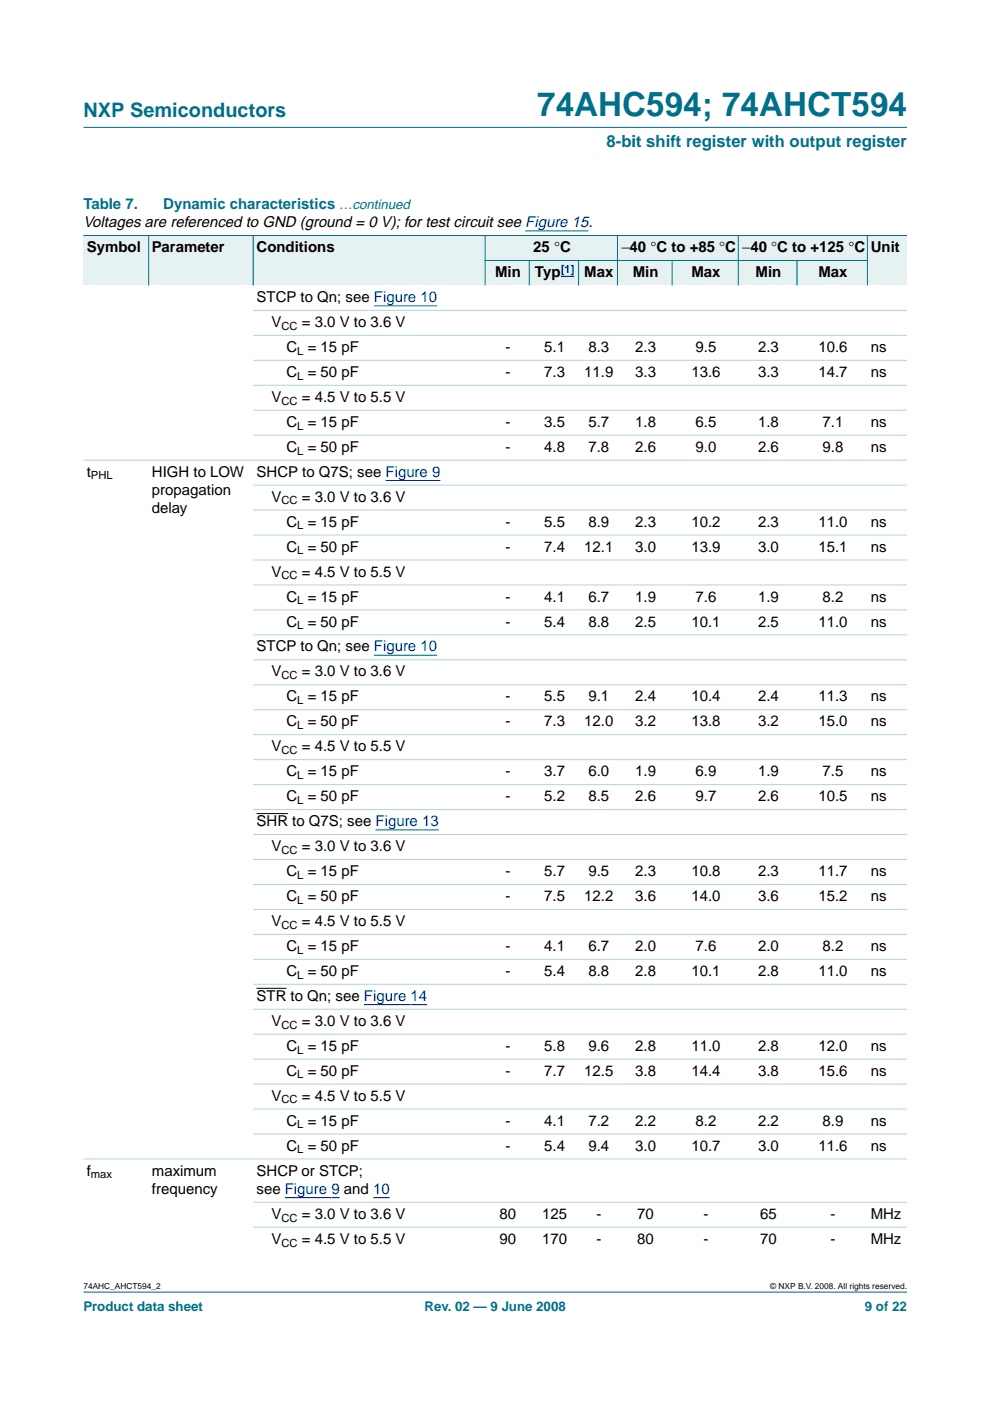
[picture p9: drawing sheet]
<svg xmlns="http://www.w3.org/2000/svg" width="210mm" height="297mm" viewBox="0 0 210 297" stroke-linecap="round" stroke-linejoin="round" font-family="sans-serif">
<defs><g id="words">
<text font-size="7.1" fill="#00708a" x="113.9" y="24.7">74AHC594; 74AHCT594</text>
<text font-size="4.2" fill="#00708a" x="17.7" y="24.9">NXP Semiconductors</text>
<text font-size="3.5" fill="#00708a" x="128.6" y="31.1">8-bit shift register with output register</text>
<g font-size="3.2" fill="#00708a">
<text x="17.7" y="44.3">Table 7.</text>
<text x="34.6" y="44.3">Dynamic characteristics …continued</text>
</g>
<g font-size="3.2">
<text x="17.7" y="48.2">Voltages are referenced to GND (ground = 0 V); for test circuit see Figure 15.</text>
<text x="18.4" y="53.5">Symbol</text>
<text x="32.2" y="53.5">Parameter</text>
<text x="54.4" y="53.5">Conditions</text>
<text x="113.1" y="53.5">25 °C</text>
<text x="131.7" y="53.5">−40 °C to +85 °C</text>
<text x="157.4" y="53.5">−40 °C to +125 °C</text>
<text x="184.6" y="53.5">Unit</text>
<text x="105" y="58.8">Min</text>
<text x="113.4" y="58.8">Typ</text>
<text x="123.9" y="58.8">Max</text>
<text x="134.2" y="58.8">Min</text>
<text x="146.6" y="58.8">Max</text>
<text x="160.2" y="58.8">Min</text>
<text x="173.5" y="58.8">Max</text>
<text x="54.4" y="64">STCP to Qn; see Figure 10</text>
<text x="57.6" y="69.3">V</text>
<text x="64" y="69.3">= 3.0 V to 3.6 V</text>
<text x="60.7" y="74.6">C = 15 pF</text>
<text x="107.2" y="74.6">-</text>
<text x="115.4" y="74.6">5.1</text>
<text x="124.8" y="74.6">8.3</text>
<text x="134.7" y="74.6">2.3</text>
<text x="147.5" y="74.6">9.5</text>
<text x="160.7" y="74.6">2.3</text>
<text x="173.5" y="74.6">10.6</text>
<text x="184.6" y="74.6">ns</text>
<text x="60.7" y="79.9">C = 50 pF</text>
<text x="107.2" y="79.9">-</text>
<text x="115.4" y="79.9">7.3</text>
<text x="123.9" y="79.9">11.9</text>
<text x="134.7" y="79.9">3.3</text>
<text x="146.6" y="79.9">13.6</text>
<text x="160.7" y="79.9">3.3</text>
<text x="173.5" y="79.9">14.7</text>
<text x="184.6" y="79.9">ns</text>
<text x="57.6" y="85.2">V</text>
<text x="64" y="85.2">= 4.5 V to 5.5 V</text>
<text x="60.7" y="95.8">C = 50 pF</text>
<text x="60.7" y="90.5">C = 15 pF</text>
<text x="107.2" y="90.5">-</text>
<text x="107.2" y="95.8">-</text>
<text x="115.4" y="90.5">3.5</text>
<text x="115.4" y="95.8">4.8</text>
<text x="124.8" y="90.5">5.7</text>
<text x="124.8" y="95.8">7.8</text>
<text x="134.7" y="90.5">1.8</text>
<text x="134.7" y="95.8">2.6</text>
<text x="147.5" y="90.5">6.5</text>
<text x="147.5" y="95.8">9.0</text>
<text x="160.7" y="90.5">1.8</text>
<text x="160.7" y="95.8">2.6</text>
<text x="174.4" y="90.5">7.1</text>
<text x="174.4" y="95.8">9.8</text>
<text x="184.6" y="90.5">ns</text>
<text x="184.6" y="95.8">ns</text>
<text x="18.4" y="101.1">t</text>
<text x="32.2" y="101.1">HIGH to LOW</text>
<text x="54.4" y="101.1">SHCP to Q7S; see Figure 9</text>
<text x="32.2" y="105">propagation</text>
<text x="57.6" y="106.4">V</text>
<text x="64" y="106.4">= 3.0 V to 3.6 V</text>
<text x="32.2" y="108.8">delay</text>
<text x="60.7" y="111.7">C = 15 pF</text>
<text x="107.2" y="111.7">-</text>
<text x="115.4" y="111.7">5.5</text>
<text x="124.8" y="111.7">8.9</text>
<text x="134.7" y="111.7">2.3</text>
<text x="146.6" y="111.7">10.2</text>
<text x="160.7" y="111.7">2.3</text>
<text x="173.5" y="111.7">11.0</text>
<text x="184.6" y="111.7">ns</text>
<text x="60.7" y="117">C = 50 pF</text>
<text x="107.2" y="117">-</text>
<text x="115.4" y="117">7.4</text>
<text x="123.9" y="117">12.1</text>
<text x="134.7" y="117">3.0</text>
<text x="146.6" y="117">13.9</text>
<text x="160.7" y="117">3.0</text>
<text x="173.5" y="117">15.1</text>
<text x="184.6" y="117">ns</text>
<text x="57.6" y="122.3">V</text>
<text x="64" y="122.3">= 4.5 V to 5.5 V</text>
<text x="60.7" y="127.5">C = 15 pF</text>
<text x="107.2" y="127.5">-</text>
<text x="115.4" y="127.5">4.1</text>
<text x="124.8" y="127.5">6.7</text>
<text x="134.7" y="127.5">1.9</text>
<text x="147.5" y="127.5">7.6</text>
<text x="160.7" y="127.5">1.9</text>
<text x="174.4" y="127.5">8.2</text>
<text x="184.6" y="127.5">ns</text>
<text x="60.7" y="132.8">C = 50 pF</text>
<text x="107.2" y="132.8">-</text>
<text x="115.4" y="132.8">5.4</text>
<text x="124.8" y="132.8">8.8</text>
<text x="134.7" y="132.8">2.5</text>
<text x="146.6" y="132.8">10.1</text>
<text x="160.7" y="132.8">2.5</text>
<text x="173.5" y="132.8">11.0</text>
<text x="184.6" y="132.8">ns</text>
<text x="54.4" y="138.1">STCP to Qn; see Figure 10</text>
<text x="57.6" y="143.4">V</text>
<text x="64" y="143.4">= 3.0 V to 3.6 V</text>
<text x="60.7" y="148.7">C = 15 pF</text>
<text x="107.2" y="148.7">-</text>
<text x="115.4" y="148.7">5.5</text>
<text x="124.8" y="148.7">9.1</text>
<text x="134.7" y="148.7">2.4</text>
<text x="146.6" y="148.7">10.4</text>
<text x="160.7" y="148.7">2.4</text>
<text x="173.5" y="148.7">11.3</text>
<text x="184.6" y="148.7">ns</text>
<text x="60.7" y="154">C = 50 pF</text>
<text x="107.2" y="154">-</text>
<text x="115.4" y="154">7.3</text>
<text x="123.9" y="154">12.0</text>
<text x="134.7" y="154">3.2</text>
<text x="146.6" y="154">13.8</text>
<text x="160.7" y="154">3.2</text>
<text x="173.5" y="154">15.0</text>
<text x="184.6" y="154">ns</text>
<text x="57.6" y="159.3">V</text>
<text x="64" y="159.3">= 4.5 V to 5.5 V</text>
<text x="60.7" y="164.6">C = 15 pF</text>
<text x="107.2" y="164.6">-</text>
<text x="115.4" y="164.6">3.7</text>
<text x="124.8" y="164.6">6.0</text>
<text x="134.7" y="164.6">1.9</text>
<text x="147.5" y="164.6">6.9</text>
<text x="160.7" y="164.6">1.9</text>
<text x="174.4" y="164.6">7.5</text>
<text x="184.6" y="164.6">ns</text>
<text x="60.7" y="169.9">C = 50 pF</text>
<text x="107.2" y="169.9">-</text>
<text x="115.4" y="169.9">5.2</text>
<text x="124.8" y="169.9">8.5</text>
<text x="134.7" y="169.9">2.6</text>
<text x="147.5" y="169.9">9.7</text>
<text x="160.7" y="169.9">2.6</text>
<text x="173.5" y="169.9">10.5</text>
<text x="184.6" y="169.9">ns</text>
<text x="54.4" y="175.2">SHR to Q7S; see Figure 13</text>
<text x="57.6" y="180.5">V</text>
<text x="60.7" y="185.8">C = 15 pF</text>
<text x="64" y="180.5">= 3.0 V to 3.6 V</text>
<text x="107.2" y="185.8">-</text>
<text x="115.4" y="185.8">5.7</text>
<text x="124.8" y="185.8">9.5</text>
<text x="134.7" y="185.8">2.3</text>
<text x="146.6" y="185.8">10.8</text>
<text x="160.7" y="185.8">2.3</text>
<text x="173.5" y="185.8">11.7</text>
<text x="184.6" y="185.8">ns</text>
<text x="60.7" y="191">C = 50 pF</text>
<text x="107.2" y="191">-</text>
<text x="115.4" y="191">7.5</text>
<text x="123.9" y="191">12.2</text>
<text x="134.7" y="191">3.6</text>
<text x="146.6" y="191">14.0</text>
<text x="160.7" y="191">3.6</text>
<text x="173.5" y="191">15.2</text>
<text x="184.6" y="191">ns</text>
<text x="57.6" y="196.3">V</text>
<text x="64" y="196.3">= 4.5 V to 5.5 V</text>
<text x="60.7" y="201.6">C = 15 pF</text>
<text x="107.2" y="201.6">-</text>
<text x="115.4" y="201.6">4.1</text>
<text x="124.8" y="201.6">6.7</text>
<text x="134.7" y="201.6">2.0</text>
<text x="147.5" y="201.6">7.6</text>
<text x="160.7" y="201.6">2.0</text>
<text x="174.4" y="201.6">8.2</text>
<text x="184.6" y="201.6">ns</text>
<text x="60.7" y="206.9">C = 50 pF</text>
<text x="107.2" y="206.9">-</text>
<text x="115.4" y="206.9">5.4</text>
<text x="124.8" y="206.9">8.8</text>
<text x="134.7" y="206.9">2.8</text>
<text x="146.6" y="206.9">10.1</text>
<text x="160.7" y="206.9">2.8</text>
<text x="173.5" y="206.9">11.0</text>
<text x="184.6" y="206.9">ns</text>
<text x="54.4" y="212.2">STR to Qn; see Figure 14</text>
<text x="57.6" y="217.5">V</text>
<text x="64" y="217.5">= 3.0 V to 3.6 V</text>
<text x="60.7" y="222.8">C = 15 pF</text>
<text x="107.2" y="222.8">-</text>
<text x="115.4" y="222.8">5.8</text>
<text x="124.8" y="222.8">9.6</text>
<text x="134.7" y="222.8">2.8</text>
<text x="146.6" y="222.8">11.0</text>
<text x="160.7" y="222.8">2.8</text>
<text x="173.5" y="222.8">12.0</text>
<text x="184.6" y="222.8">ns</text>
<text x="57.6" y="233.4">V</text>
<text x="60.7" y="228.1">C = 50 pF</text>
<text x="64" y="233.4">= 4.5 V to 5.5 V</text>
<text x="107.2" y="228.1">-</text>
<text x="115.4" y="228.1">7.7</text>
<text x="123.9" y="228.1">12.5</text>
<text x="134.7" y="228.1">3.8</text>
<text x="146.6" y="228.1">14.4</text>
<text x="160.7" y="228.1">3.8</text>
<text x="173.5" y="228.1">15.6</text>
<text x="184.6" y="228.1">ns</text>
<text x="60.7" y="238.7">C = 15 pF</text>
<text x="107.2" y="238.7">-</text>
<text x="115.4" y="238.7">4.1</text>
<text x="124.8" y="238.7">7.2</text>
<text x="134.7" y="238.7">2.2</text>
<text x="147.5" y="238.7">8.2</text>
<text x="160.7" y="238.7">2.2</text>
<text x="174.4" y="238.7">8.9</text>
<text x="184.6" y="238.7">ns</text>
<text x="60.7" y="244">C = 50 pF</text>
<text x="107.2" y="244">-</text>
<text x="115.4" y="244">5.4</text>
<text x="124.8" y="244">9.4</text>
<text x="134.7" y="244">3.0</text>
<text x="146.6" y="244">10.7</text>
<text x="160.7" y="244">3.0</text>
<text x="173.5" y="244">11.6</text>
<text x="184.6" y="244">ns</text>
<text x="18.4" y="249.3">f</text>
<text x="32.2" y="249.3">maximum</text>
<text x="54.4" y="249.3">SHCP or STCP;</text>
<text x="32.2" y="253.1">frequency</text>
<text x="54.4" y="253.1">see Figure 9 and 10</text>
<text x="57.6" y="263.7">V</text>
<text x="57.6" y="258.4">V</text>
<text x="64" y="258.4">= 3.0 V to 3.6 V</text>
<text x="64" y="263.7">= 4.5 V to 5.5 V</text>
<text x="105.9" y="258.4">80</text>
<text x="105.9" y="263.7">90</text>
<text x="115" y="258.4">125</text>
<text x="115" y="263.7">170</text>
<text x="126.4" y="258.4">-</text>
<text x="126.4" y="263.7">-</text>
<text x="135.1" y="258.4">70</text>
<text x="135.1" y="263.7">80</text>
<text x="149.2" y="258.4">-</text>
<text x="149.2" y="263.7">-</text>
<text x="161.2" y="258.4">65</text>
<text x="161.2" y="263.7">70</text>
<text x="176.1" y="258.4">-</text>
<text x="176.1" y="263.7">-</text>
<text x="184.6" y="258.4">MHz</text>
<text x="184.6" y="263.7">MHz</text>
</g>
<g font-size="2.8" fill="#00708a">
<text x="17.7" y="278">Product data sheet</text>
<text x="90" y="278">Rev. 02 — 9 June 2008</text>
<text x="183.4" y="278">9 of 22</text>
</g>
<text font-size="2.4" fill="#00f" x="118.9" y="57.8">[1]</text>
<g font-size="2.4">
<text x="59.7" y="69.9">CC</text>
<text x="63" y="75.2">L</text>
<text x="63" y="80.5">L</text>
<text x="59.7" y="85.8">CC</text>
<text x="63" y="91.1">L</text>
<text x="19.3" y="101.7">PHL</text>
<text x="63" y="96.4">L</text>
<text x="59.7" y="107">CC</text>
<text x="63" y="112.2">L</text>
<text x="63" y="117.5">L</text>
<text x="59.7" y="122.8">CC</text>
<text x="63" y="128.1">L</text>
<text x="63" y="133.4">L</text>
<text x="59.7" y="144">CC</text>
<text x="63" y="149.3">L</text>
<text x="63" y="154.6">L</text>
<text x="59.7" y="159.9">CC</text>
<text x="63" y="165.2">L</text>
<text x="63" y="170.5">L</text>
<text x="59.7" y="181">CC</text>
<text x="63" y="186.3">L</text>
<text x="63" y="191.6">L</text>
<text x="59.7" y="196.9">CC</text>
<text x="63" y="202.2">L</text>
<text x="63" y="207.5">L</text>
<text x="59.7" y="218.1">CC</text>
<text x="63" y="223.4">L</text>
<text x="59.7" y="234">CC</text>
<text x="63" y="228.7">L</text>
<text x="63" y="239.2">L</text>
<text x="63" y="244.5">L</text>
<text x="19.3" y="249.8">max</text>
<text x="59.7" y="259">CC</text>
<text x="59.7" y="264.3">CC</text>
</g>
<g font-size="1.8">
<text x="17.7" y="273.4">74AHC_AHCT594_2</text>
<text x="163.3" y="273.4">© NXP B.V. 2008. All rights reserved.</text>
</g>
</g></defs>
<g fill="#00708a" stroke="#00708a" stroke-width=".21">
<path d="M17.7 273.9h174.6z"/>
<path d="M17.7 27h174.6z"/>
</g>
<path d="M111.4 49h13.4M79.3 64.8h13.4M81.7 101.9h11.7M79.3 138.9h13.4M79.6 176h13.4M77.2 213h13.4M60.4 253.9h11.6M79.1 253.9h3.5" fill="none" stroke="#00f" stroke-width=".21"/>
<path d="M54.4 172.5h6.7M54.4 209.5h6.3" fill="none" stroke="#000" stroke-width=".21"/>
<g fill="#e6f2f2">
<path d="M17.7 49.9h13.8v10.6h-13.8z" fill-rule="evenodd"/>
<path d="M31.5 49.9h22.2v10.6h-22.2z" fill-rule="evenodd"/>
<path d="M53.7 49.9h49.1v10.6h-49.1z" fill-rule="evenodd"/>
<path d="M102.8 49.9h28.1v5.3h-28.1z" fill-rule="evenodd"/>
<path d="M130.9 49.9h25.6v5.3h-25.6z" fill-rule="evenodd"/>
<path d="M156.5 49.9h27.4v5.3h-27.4z" fill-rule="evenodd"/>
<path d="M183.9 49.9h8.4v5.3h-8.4z" fill-rule="evenodd"/>
<path d="M102.8 55.2h9.4v5.3h-9.4z" fill-rule="evenodd"/>
<path d="M112.2 55.2h10.5v5.3h-10.5z" fill-rule="evenodd"/>
</g>
<path d="M118.9 58.6h2.9z" fill="#00f" stroke="#00f" stroke-width=".21"/>
<g fill="#e6f2f2">
<path d="M122.7 55.2h8.2v5.3h-8.2z" fill-rule="evenodd"/>
<path d="M130.9 55.2h11.6v5.3h-11.6z" fill-rule="evenodd"/>
<path d="M142.5 55.2h14v5.3h-14z" fill-rule="evenodd"/>
<path d="M156.5 55.2h12.5v5.3h-12.5z" fill-rule="evenodd"/>
<path d="M169 55.2h14.9v5.3h-14.9z" fill-rule="evenodd"/>
<path d="M183.9 55.2h8.4v5.3h-8.4z" fill-rule="evenodd"/>
</g>
<g fill="#00708a" stroke="#00708a" stroke-width=".21">
<path d="M31.5 49.9v10.6z"/>
<path d="M53.7 49.9v10.6z"/>
<path d="M102.8 49.9v10.6z"/>
<path d="M112.2 55.2v5.3z"/>
<path d="M122.7 55.2v5.3z"/>
<path d="M130.9 49.9v10.6z"/>
<path d="M142.5 55.2v5.3z"/>
<path d="M156.5 49.9v10.6z"/>
<path d="M169 55.2v5.3z"/>
<path d="M183.9 49.9v10.6z"/>
<path d="M17.7 49.9h174.6z"/>
<path d="M102.8 55.2h81.2z"/>
</g>
<g fill="#b3d4db" stroke="#b3d4db" stroke-width=".21">
<path d="M53.7 65.8h138.6z"/>
<path d="M53.7 71.1h138.6z"/>
<path d="M53.7 76.4h138.6z"/>
<path d="M53.7 81.7h138.6z"/>
<path d="M53.7 87h138.6z"/>
<path d="M53.7 92.3h138.6z"/>
<path d="M17.7 97.6h174.6z"/>
<path d="M53.7 102.9h138.6z"/>
<path d="M53.7 108.1h138.6z"/>
<path d="M53.7 113.4h138.6z"/>
<path d="M53.7 118.7h138.6z"/>
<path d="M53.7 124h138.6z"/>
<path d="M53.7 129.3h138.6z"/>
<path d="M53.7 134.6h138.6z"/>
<path d="M53.7 139.9h138.6z"/>
<path d="M53.7 145.2h138.6z"/>
<path d="M53.7 150.5h138.6z"/>
<path d="M53.7 155.8h138.6z"/>
<path d="M53.7 161.1h138.6z"/>
<path d="M53.7 166.4h138.6z"/>
<path d="M53.7 171.6h138.6z"/>
<path d="M53.7 176.9h138.6z"/>
<path d="M53.7 182.2h138.6z"/>
<path d="M53.7 187.5h138.6z"/>
<path d="M53.7 192.8h138.6z"/>
<path d="M53.7 198.1h138.6z"/>
<path d="M53.7 203.4h138.6z"/>
<path d="M53.7 208.7h138.6z"/>
<path d="M53.7 214h138.6z"/>
<path d="M53.7 219.3h138.6z"/>
<path d="M53.7 224.6h138.6z"/>
<path d="M53.7 229.9h138.6z"/>
<path d="M53.7 235.1h138.6z"/>
<path d="M53.7 240.4h138.6z"/>
<path d="M17.7 245.7h174.6z"/>
<path d="M53.7 254.9h138.6z"/>
<path d="M53.7 260.2h138.6z"/>
</g>
<use href="#words"/>
</svg>
